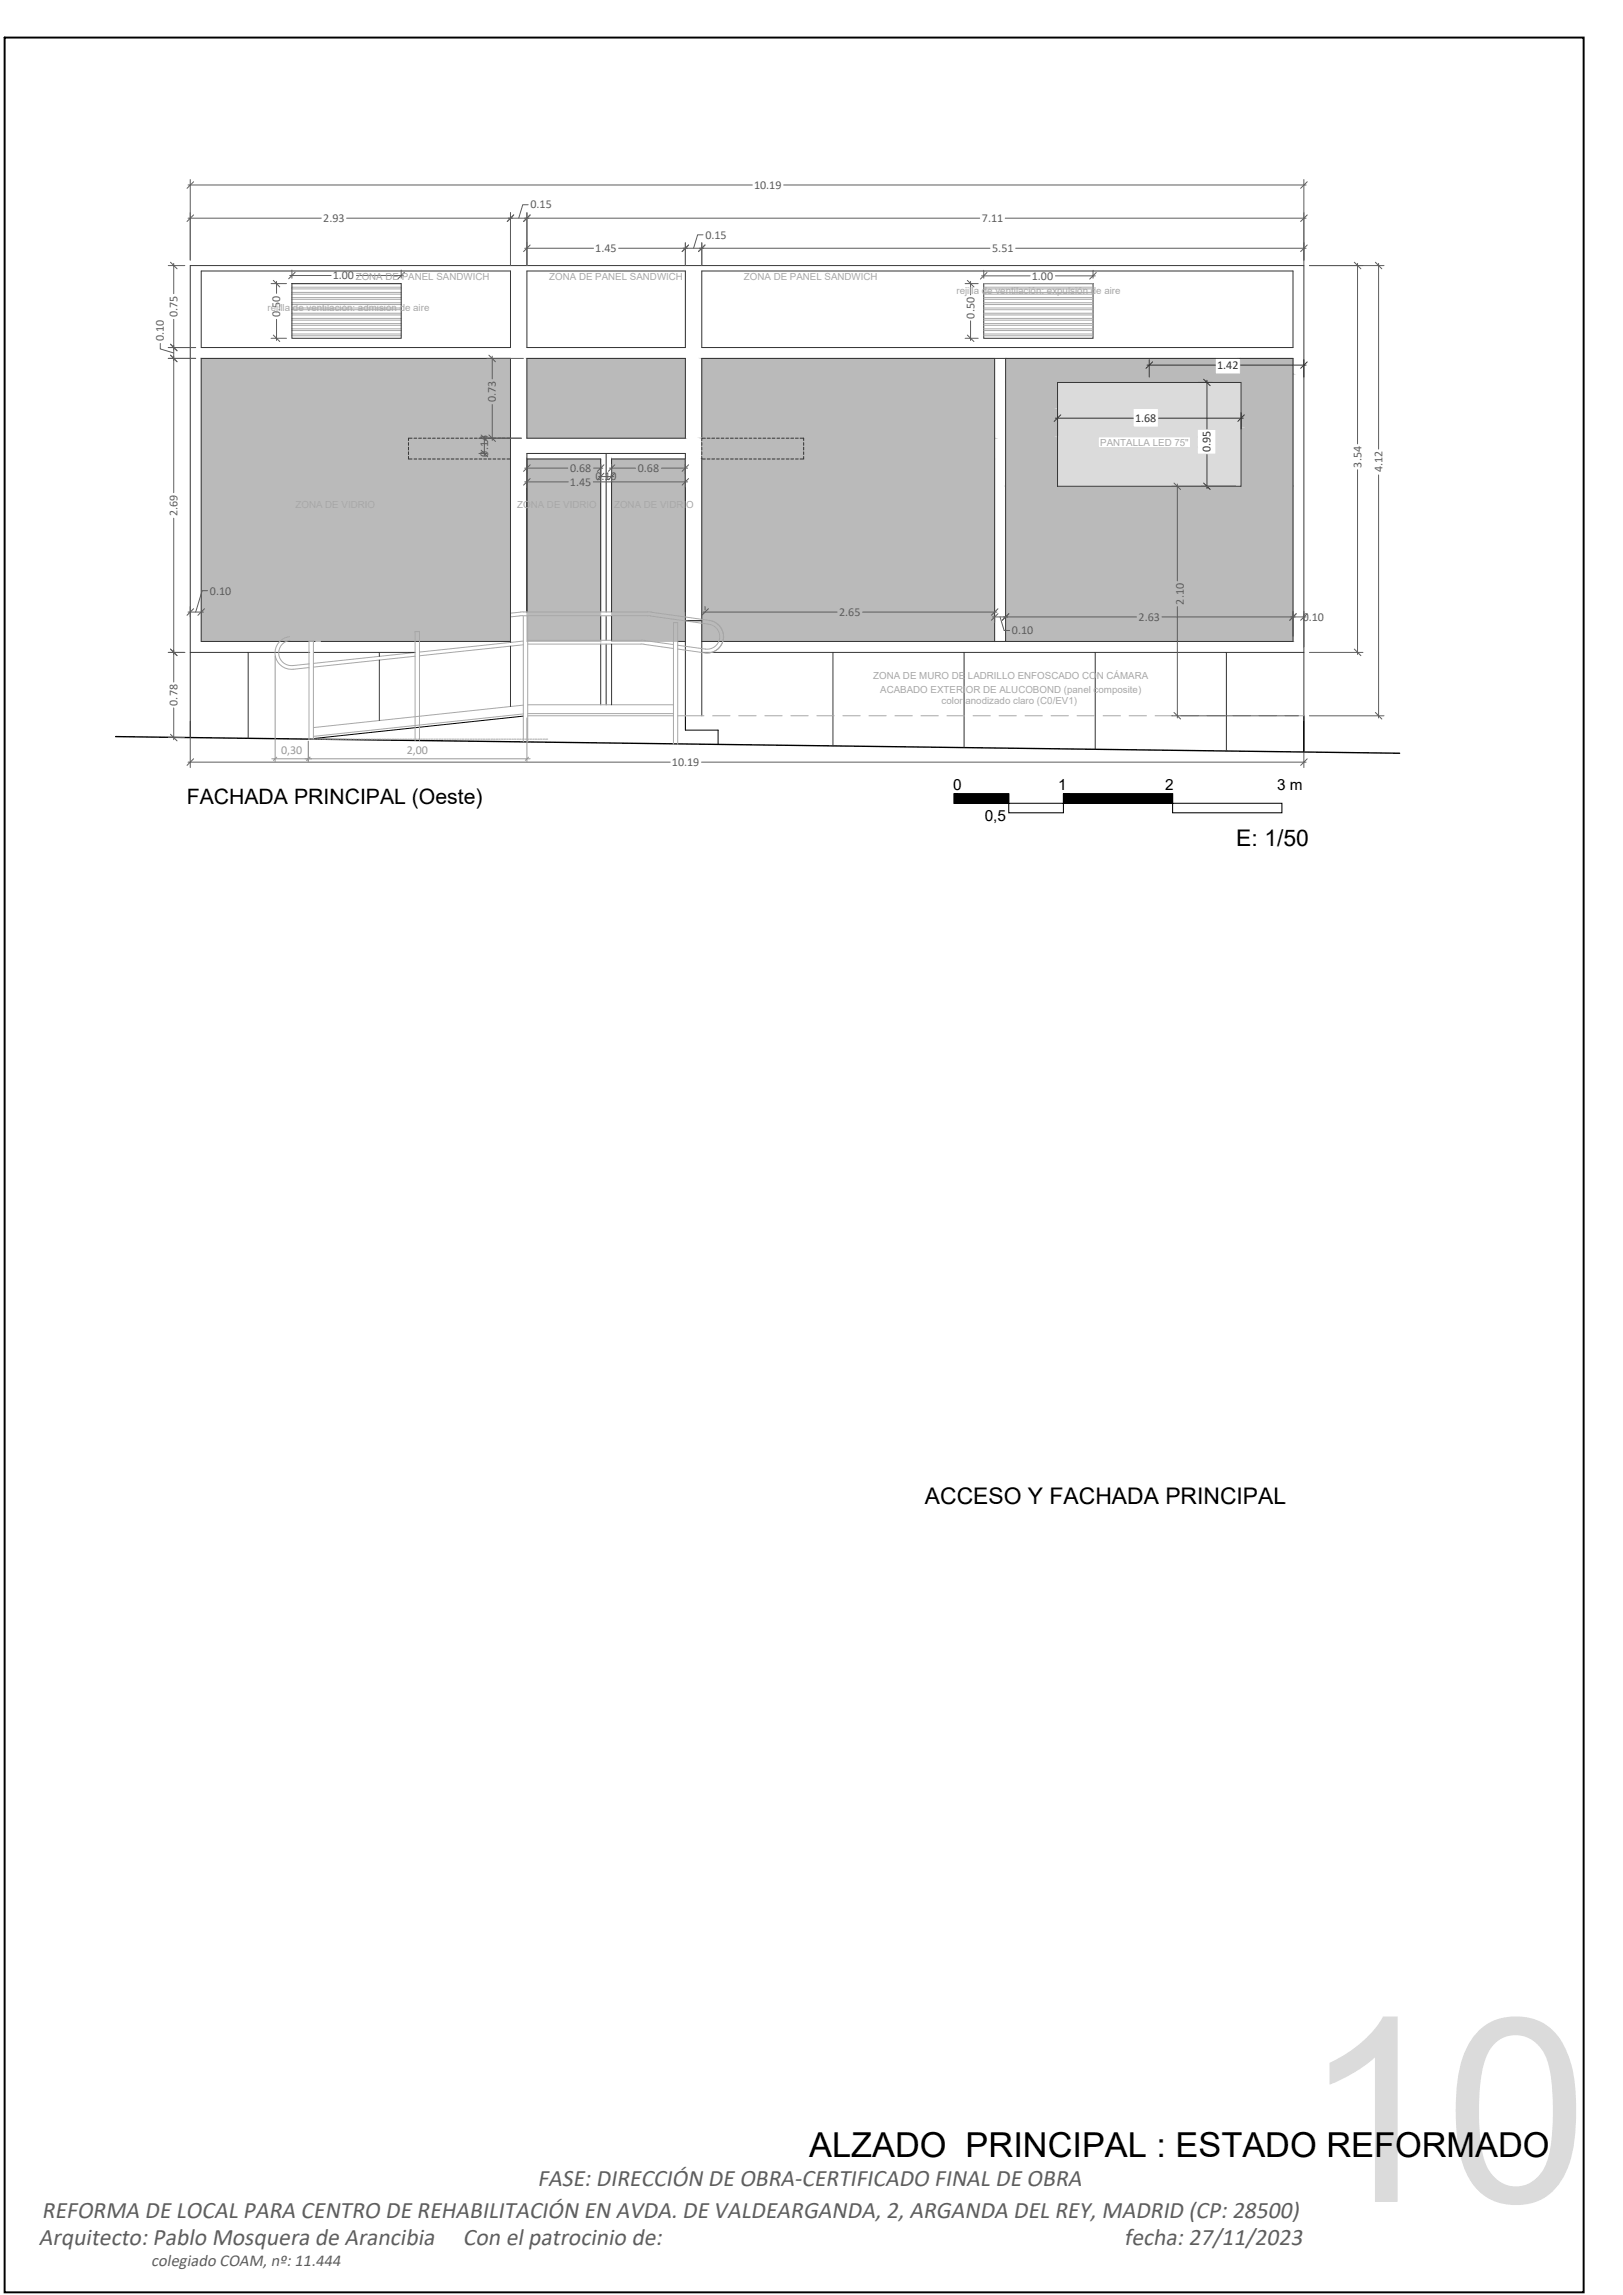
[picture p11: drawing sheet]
<svg xmlns="http://www.w3.org/2000/svg" width="297mm" height="420mm" viewBox="0 0 297 420" stroke-linecap="round" stroke-linejoin="round" font-family="sans-serif">
<defs><g id="words">
<text font-size="47.2" fill="#dbdbdb" x="238.2" y="403.1">10</text>
<text font-size="6.3" x="148.1" y="394.9">ALZADO PRINCIPAL : ESTADO REFORMADO</text>
<g font-size="4.4" fill="#5e5e5e">
<text x="98.4" y="400.2">FASE: DIRECCIÓN DE OBRA-CERTIFICADO FINAL DE OBRA</text>
<text x="7.7" y="406">REFORMA DE LOCAL PARA CENTRO DE REHABILITACIÓN EN AVDA. DE VALDEARGANDA, 2, ARGANDA DEL REY, MADRID (CP: 28500)</text>
<text x="7.1" y="411">Arquitecto: Pablo Mosquera de Arancibia</text>
<text x="84.7" y="411">Con el patrocinio de:</text>
<text x="205.7" y="411">fecha: 27/11/2023</text>
</g>
<g font-size="4.2">
<text x="226.3" y="154.9">E: 1/50</text>
<text x="169.3" y="275.4">ACCESO Y FACHADA PRINCIPAL</text>
</g>
<text font-size="3.9" x="34.2" y="147.3">FACHADA PRINCIPAL (Oeste)</text>
<text font-size="3.1" fill="#5e5e5e" x="27.7" y="414.8">colegiado COAM, nº: 11.444</text>
<g font-size="2.8">
<text x="174.5" y="144.7">0</text>
<text x="193.7" y="144.7">1</text>
<text x="213.3" y="144.7">2</text>
<text x="233.7" y="144.7">3 m</text>
<text x="180.2" y="150.3">0,5</text>
</g>
<g font-size="2.2" fill="#5e5e5e">
<text x="138" y="34.6">10.19</text>
<text x="59.2" y="40.6">2.93</text>
<text x="97.1" y="38.2">0.15</text>
<text x="179.7" y="40.6">7.11</text>
<text x="108.9" y="46.1">1.45</text>
<text x="129.1" y="43.7">0.15</text>
<text x="181.6" y="46.1">5.51</text>
<text x="60.9" y="51.1">1.00</text>
<text x="188.8" y="51.2">1.00</text>
<text x="32.5" y="58" transform="rotate(-90 32.5 58)">0.75</text>
<text x="51.3" y="58" transform="rotate(-90 51.3 58)">0.50</text>
<text x="178.3" y="58.3" transform="rotate(-90 178.3 58.3)">0.50</text>
<text x="30" y="62.5" transform="rotate(-90 30 62.5)">0.10</text>
<text x="90.8" y="73.6" transform="rotate(-90 90.8 73.6)">0.73</text>
<text x="89.3" y="83.6" transform="rotate(-90 89.3 83.6)">0.14</text>
<text x="104.3" y="88.9">1.45</text>
<text x="104.3" y="86.4">0.68</text>
<text x="109" y="87.9">0.10</text>
<text x="116.7" y="86.4">0.68</text>
<text x="249.2" y="85.6" transform="rotate(-90 249.2 85.6)">3.54</text>
<text x="253" y="86.5" transform="rotate(-90 253 86.5)">4.12</text>
<text x="32.5" y="94.5" transform="rotate(-90 32.5 94.5)">2.69</text>
<text x="38.4" y="108.8">0.10</text>
<text x="153.6" y="112.7">2.65</text>
<text x="208.4" y="113.6">2.63</text>
<text x="216.7" y="110.7" transform="rotate(-90 216.7 110.7)">2.10</text>
<text x="238.4" y="113.6">0.10</text>
<text x="185.2" y="116.1">0.10</text>
<text x="32.5" y="129.2" transform="rotate(-90 32.5 129.2)">0.78</text>
<text x="123" y="140.2">10.19</text>
</g>
<g font-size="2.2" fill="#333">
<text x="222.8" y="67.5">1.42</text>
<text x="207.7" y="77.2">1.68</text>
<text x="221.6" y="82.8" transform="rotate(-90 221.6 82.8)">0.95</text>
</g>
<g font-size="2.2" fill="#989898">
<text x="51.4" y="138">0,30</text>
<text x="74.4" y="138">2,00</text>
</g>
<g font-size="1.8" fill="#a8a8a8">
<text x="65.1" y="51.2">ZONA DE PANEL SANDWICH</text>
<text x="100.5" y="51.2">ZONA DE PANEL SANDWICH</text>
<text x="136.1" y="51.2">ZONA DE PANEL SANDWICH</text>
<text x="175" y="53.8">rejilla de ventilación: expulsión de aire</text>
<text x="49" y="57">rejilla de ventilación: admisión de aire</text>
<text x="201.4" y="81.6">PANTALLA LED 75&quot;</text>
<text x="94.7" y="93">ZONA DE VIDRIO</text>
<text x="112.4" y="93">ZONA DE VIDRIO</text>
<text x="159.8" y="124.2">ZONA DE MURO DE LADRILLO ENFOSCADO CON CÁMARA</text>
<text x="161.1" y="126.9">ACABADO EXTERIOR DE ALUCOBOND (panel composite)</text>
<text x="172.3" y="129">color anodizado claro (C0/EV1)</text>
</g>
</g></defs>
<!-- layer: Proyecciones -->
<path d="M125.4 113.6h6M95.8 131.1l-38.4 4.1M125.4 131v2.7h6v2.6M238.6 131v6.7" fill="none" stroke="#000" stroke-width=".18"/>
<!-- layer: Muros -->
<path d="M21.2 134.9l235 3" fill="none" stroke="#000" stroke-width=".25"/>
<!-- layer: Cotas -->
<g fill="none" stroke="#5e5e5e" stroke-width=".18">
<path d="M34.4 39.9h24.4M34.4 33.9h103.3M34.8 32.9v14.7M63.4 39.9h115.9M93.4 38.9v9.7M96.4 38.9v9.7M96.7 37.5h-1l-.8 2.4M143.4 33.9h95.6M184 39.9h55M238.6 32.9v15.6M30.8 48.6h3M31.8 48.2v5.6"/>
<path d="M31.8 58.5v31.7M49.6 51.9h2.8M50.6 51.5v2.2M50.6 58.5v3.8M53 50.4h7.6M53.4 49.4v1.5M65.2 50.4h8.6M73.4 49.4v1.5M96 45.4h12.6M113.2 45.4h68M125.4 44.5v4.1M128.4 44.5v4.1"/>
<path d="M128.7 43h-1l-.8 2.4M176.6 51.9h2.4M177.6 51.5v2.5M177.6 58.7v3.6M179.6 50.5h8.9M180 49.5v1.4M185.9 45.4h53.1M193.2 50.5h7.2M200 49.5v1.4M239.6 48.6h13.7M248.5 48.2v33.1M252.3 48.2v34"/>
<path d="M29.3 62.9v1l2.5 .7M30.8 65.6h5M30.8 63.6h5M49.6 61.9h2.8M88.6 79.8v3.6M89.1 65.6h6.7M90.1 65.2v4.2M90.1 74.1v6.5M176.6 61.9h2.4M31.8 94.9v30M87.7 80.2h7.7M87.7 83h1.4"/>
<path d="M96 88.2h8M96 85.7h7.9M96.4 84v5.2M108.6 88.2h17.2M108.6 85.7h1.7M109.5 87.2h2.8M109.9 85v3.2M111.5 85.7h4.8M111.9 85v3.2M121.1 85.7h4.7M125.4 84v5.2M214.5 89h11.6"/>
<path d="M215.5 88.6v17.7M248.5 86v33.8M252.3 87v44.4M30.8 119.4h3M34.4 112.1h2.8M34.8 111.1v1.8M38 108.1h-1l-1.2 4M128.7 112.1h24.5M129 111.1v.6M157.9 112.1h24.5M181.6 112.9h26.4M182 113.1v.8"/>
<path d="M183 112.9l.8 2.5h1M212.7 112.9h26.3M215.5 111.1v20.3M236.6 112v4.4M238.6 112v6.4M239.6 119.4h9.8M30.8 135h3M31.8 129.6v5.8M34.4 139.5h88.3M34.8 132v8.5M128.4 139.5h110.6M214.5 131h23.1"/>
<path d="M238.6 132v8.5M239.6 131h13.7"/>
</g>
<!-- layer: HelpLayer1 -->
<g fill="none" stroke="#5e5e5e" stroke-width=".18">
<path d="M35.4 39.3l-1.2 1.3M35.4 33.3l-1.2 1.2M94 39.3l-1.2 1.3M97 39.3l-1.2 1.3M239.2 39.3l-1.2 1.3M239.2 33.3l-1.2 1.2M31.2 48l1.2 1.2M50 51.3l1.2 1.2M54 49.8l-1.2 1.2M74 49.8l-1.2 1.2M97 44.9l-1.2 1.2M126 44.9l-1.2 1.2"/>
<path d="M129 44.9l-1.2 1.2M177 51.3l1.2 1.2M180.6 49.9l-1.2 1.2M200.6 49.9l-1.2 1.2M239.2 44.9l-1.2 1.2M247.9 48l1.2 1.2M251.7 48l1.2 1.2M31.2 65l1.2 1.2M31.2 63l1.2 1.2M50 61.3l1.2 1.2M88.1 79.6l1.2 1.2M89.5 79.6l1.2 1.2"/>
<path d="M89.5 65l1.2 1.2M177 61.3l1.2 1.2M88.1 82.4l1.2 1.2M97 87.6l-1.2 1.2M97 85.1l-1.2 1.2M110.5 85.1l-1.2 1.2M110.5 86.6l-1.2 1.2M112.5 86.6l-1.2 1.2M112.5 85.1l-1.2 1.2M126 87.6l-1.2 1.2M126 85.1l-1.2 1.2M214.9 88.4l1.2 1.2"/>
<path d="M31.2 118.8l1.2 1.2M35.4 111.4l-1.2 1.2M37.4 111.4l-1.2 1.2M129.6 111.4l-1.2 1.2M182.6 112.4l-1.2 1.2M182.6 111.4l-1.2 1.2M184.6 112.4l-1.2 1.2M237.2 112.4l-1.1 1.2M239.2 112.4l-1.2 1.2M247.9 118.8l1.2 1.2M31.2 134.4l1.2 1.2M35.4 138.9l-1.2 1.2"/>
<path d="M214.9 130.4l1.2 1.2M239.2 138.9l-1.2 1.2M251.7 130.4l1.2 1.2"/>
</g>
<!-- layer: sellos -->
<g fill="#000" stroke="#000" stroke-width=".18">
<path d="M174.6 145.3l10 1.8v-1.8zM174.6 145.3l10 1.8h-10z"/>
<path d="M194.6 145.3l20 1.8v-1.8zM194.6 145.3l20 1.8h-20z"/>
</g>
<path d="M174.6 145.3h10v1.8h-10zM184.6 147.1h10v1.7h-10zM194.6 145.3h20v1.8h-20zM214.6 147.1h20v1.7h-20z" fill="none" stroke="#000" stroke-width=".19"/>
<!-- layer: Fondo -->
<g fill="none" stroke="#a8a8a8" stroke-width=".18">
<path d="M53.4 52.6h20M53.4 53.5h20M53.4 54.5h20M53.4 55.4h20M53.4 56.4h20M53.4 57.3h20M53.4 58.3h20M53.4 59.2h20M53.4 51.9h20M53.4 52.9h20M53.4 53.8h20M53.4 54.8h20"/>
<path d="M53.4 55.8h20M53.4 56.7h20M53.4 57.7h20M53.4 58.6h20M53.4 59.6h20M180 52.6h20M180 53.5h20M180 54.5h20M180 55.4h20M180 56.4h20M180 57.3h20M180 58.3h20"/>
<path d="M180 59.2h20M180 51.9h20M180 52.9h20M180 53.8h20M180 54.8h20M180 55.8h20M180 56.7h20M180 57.7h20M180 58.6h20M180 59.6h20M53.4 60.2h20M53.4 61.2h20"/>
<path d="M53.4 60.5h20M53.4 61.5h20M180 60.2h20M180 61.2h20M180 60.5h20M180 61.5h20M53 116.6a3 3 0 0 0-2.6 3.3 3 3 0 0 0 3.2 2.6l3-.3M76 119.5l-18.6 2M95.6 112.7h22.9M95.6 112.7l-42.5 4.5a2.31 2.31 0 0 0-2.1 2.6 2.31 2.31 0 0 0 2.6 2l3-.3M95.7 117.4l-18.9 2M95.7 112h22.8"/>
<path d="M95.7 112l-42.7 4.6M95.8 118l-19 2.1M95.8 112.8v23M96.6 117.9h20.9l5.8 .8M96.6 117.2h20.7M96.6 112.8v23M117.3 117.2l6 .8M118.5 112.7l.6 .1M118.5 112l.7 .1M119.1 112.8l10.6 1.5M119.2 112.1l10.6 1.5M124 118.8l5 .7a3 3 0 0 0 3.4-2.5 3 3 0 0 0-2.6-3.4 3 3 0 0 1 2.6 3.3 3 3 0 0 1-3.3 2.6"/>
<path d="M124 118.1l5.1 .7M129.7 114.3a2.3 2.3 0 0 1 2 2.6 2.3 2.3 0 0 1-2.6 1.9M56.6 135.3v-17.9h.8v17.9M76 135.6v-20h.8v20M76 120.1l-18.6 2M95.8 129.1l-38.4 4.1M95.8 130.7l-38.4 4.1M96.6 129h26.7M96.6 130.6h26.7M96.6 131h26.7M123.3 136.3v-22.3h.7v22.3M124 131h1.4"/>
</g>
<g fill="none" stroke="#333" stroke-width=".18">
<path d="M36.8 49.6h56.6v14h-56.6zM53.4 51.9h20v10h-20zM96.4 49.6h29v14h-29zM128.4 49.6h108.2v14h-108.2zM180 51.9h20v10h-20zM96.4 65.6h29v14.6h-29zM182 65.6v51.8M184 65.6v51.8M193.1 76.6h14.3M193.5 70h33.6v19h-33.6zM193.5 75.5v4.4M209.9 66.8h12.5"/>
<path d="M210.3 65.8v3.2M212 76.6h15.5M219.2 70h2.7M220.9 69.6v8.9M227.1 66.8h11.9M227.1 75.5v3M74.8 83.6v.4h.6M74.8 81v.5M74.8 81.9v.5M74.8 82.7v.5M75.4 80.2h-.6v.5M75.8 80.2h.5"/>
<path d="M75.8 84h.5M76.6 80.2h.5M76.6 84h.5M77.5 80.2h.5M77.5 84h.5M78.3 80.2h.5M78.3 84h.5M79.2 80.2h.5M79.2 84h.5M80 80.2h.5M80 84h.5M80.9 80.2h.5"/>
<path d="M80.9 84h.5M81.7 80.2h.5M81.7 84h.5M82.6 80.2h.5M82.6 84h.5M83.4 80.2h.5M83.4 84h.5M84.3 80.2h.5M84.3 84h.5M85.1 80.2h.5M85.1 84h.5M86 80.2h.5"/>
<path d="M86 84h.5M86.8 80.2h.5M86.8 84h.5M87.7 80.2h.5M87.7 84h.5M88.5 80.2h.5M88.5 84h.5M89.4 80.2h.5M89.4 84h.5M90.2 80.2h.5M90.2 84h.5M91.1 80.2h.5"/>
<path d="M91.1 84h.5M91.9 80.2h.5M91.9 84h.5M92.8 80.2h.6v.5M93.4 83.6v.4h-.6M96.4 84h13.5v28M110.9 83v29M125.4 84h-13.5v28M128.4 83.6v.4h.7M129.1 80.2h-.7v.5M129.4 80.2h.5M129.4 84h.5"/>
<path d="M130.3 80.2h.5M130.3 84h.5M131.1 80.2h.5M131.1 84h.5M132 80.2h.5M132 84h.5M132.8 80.2h.5M132.8 84h.5M133.7 80.2h.5M133.7 84h.5M134.5 80.2h.5M134.5 84h.5"/>
<path d="M135.4 80.2h.5M135.4 84h.5M136.2 80.2h.5M136.2 84h.5M137.1 80.2h.5M137.1 84h.5M137.9 80.2h.5M137.9 84h.5M138.8 80.2h.5M138.8 84h.5M139.6 80.2h.5M139.6 84h.5"/>
<path d="M140.5 80.2h.5M140.5 84h.5M141.3 80.2h.5M141.3 84h.5M142.2 80.2h.5M142.2 84h.5M143 80.2h.5M143 84h.5M143.9 80.2h.5M143.9 84h.5M144.7 80.2h.5M144.7 84h.5"/>
<path d="M145.6 80.2h.5M145.6 84h.5M146.4 80.2h.7v.5M147.1 83.6v.4h-.7M147.1 81v.5M147.1 81.9v.5M147.1 82.7v.5M219.9 89h6.2M220.9 83.2v6.2M34.8 119.4h21.9M45.4 119.4v15.8M57.5 119.4h18.5"/>
<path d="M57.7 117.4h-20.9v-51.8h56.6v52M58.8 117.4h34.6M69.4 119.4v.8M93.4 118.3v11M96.4 112v-29h29v48M109.9 112.8v4.4M109.9 117.9v11.1M110.9 112.8v4.4M110.9 117.9v11.1M111.9 112.8v4.4M111.9 117.9v11.1M124 117.4h1.4"/>
<path d="M128.4 117.4h108.2v-51.8h-108.2v65.4M128.4 119.4h110.2M152.4 119.4v17.1M176.4 119.4v17.5M200.4 119.4v17.8M224.5 119.4v18.1M34.8 135v-86.4h203.8v89.1M69.4 120.8v11.1"/>
</g>
<!-- layer: Sombra gris-relleno -->
<g fill="#bababa" stroke="#bababa" stroke-width=".18">
<path d="M36.8 65.6l56.6 51.8v-51.8zM36.8 65.6l56.6 51.8h-56.6z"/>
<path d="M96.4 84l13.5 33.4v-33.4zM96.4 84l13.5 33.4h-13.5z"/>
<path d="M111.9 84l13.5 33.4v-33.4zM111.9 84l13.5 33.4h-13.5z"/>
<path d="M96.4 65.6l29 14.6v-14.6zM96.4 65.6l29 14.6h-29z"/>
<path d="M184 65.6l38.4 2.9v-2.9zM184 65.6l38.4 2.9h-38.4z"/>
<path d="M227 65.6l9.6 2.9v-2.9zM227 65.6l9.6 2.9h-9.6z"/>
<path d="M184 68.5l52.6 1.5v-1.5zM184 68.5l52.6 1.5h-52.6z"/>
<path d="M227.1 70l9.5 19v-19zM227.1 70l9.5 19h-9.5z"/>
<path d="M184 70l9.5 19v-19zM184 70l9.5 19h-9.5z"/>
<path d="M184 89l52.6 28.4v-28.4zM184 89l52.6 28.4h-52.6z"/>
<path d="M128.4 65.6l53.6 14.6v-14.6zM128.4 65.6l53.6 14.6h-53.6z"/>
<path d="M147.1 80.2l34.9 3.8v-3.8zM147.1 80.2l34.9 3.8h-34.9z"/>
<path d="M128.4 84l53.6 33.4v-33.4zM128.4 84l53.6 33.4h-53.6z"/>
<path d="M128.4 80.2l18.7 3.8v-3.8zM128.4 80.2l18.7 3.8h-18.7z"/>
</g>
<g fill="#dbdbdb" stroke="#dbdbdb" stroke-width=".18">
<path d="M193.5 70l33.6 4.8v-4.8zM193.5 70l33.6 4.8h-33.6z"/>
<path d="M193.5 74.8l13.9 3.4v-3.4zM193.5 74.8l13.9 3.4h-13.9z"/>
<path d="M212 74.8l15.1 3.4v-3.4zM212 74.8l15.1 3.4h-15.1z"/>
<path d="M193.5 78.2l33.6 .3v-.3zM193.5 78.2l33.6 .3h-33.6z"/>
<path d="M193.5 78.5l25.6 1.5v-1.5zM193.5 78.5l25.6 1.5h-25.6z"/>
<path d="M193.5 80l7.5 1.9v-1.9zM193.5 80l7.5 1.9h-7.5z"/>
<path d="M217.9 80l1.2 1.9v-1.9zM217.9 80l1.2 1.9h-1.2z"/>
<path d="M193.5 81.9l25.6 1.2v-1.2zM193.5 81.9l25.6 1.2h-25.6z"/>
<path d="M222.5 78.5l4.6 4.6v-4.6zM222.5 78.5l4.6 4.6h-4.6z"/>
<path d="M193.5 83.1l33.6 5.9v-5.9zM193.5 83.1l33.6 5.9h-33.6z"/>
</g>
<!-- layer: HelpLayer1 -->
<path d="M194.1 75.9l-1.2 1.3M210.9 66.3l-1.2 1.1M220.3 69.4l1.2 1.2M227.7 75.9l-1.2 1.3M239.2 66.3l-1.2 1.1M220.3 88.4l1.2 1.2" fill="none" stroke="#333" stroke-width=".18"/>
<!-- layer: Trazos -->
<g fill="none" stroke="#a8a8a8" stroke-width=".18">
<path d="M56.4 135.3h.4M57 135.3h.3M57.4 135.3h.4M57.9 135.3h.4M58.4 135.3h.3M58.9 135.3h.3M59.4 135.3h.3M59.8 135.3h.4M60.3 135.3h.3M60.8 135.3h.3M61.3 135.3h.3M61.7 135.3h.4"/>
<path d="M62.2 135.3h.3M62.7 135.3h.3M63.2 135.3h.3M63.6 135.3h.4M64.1 135.3h.3M64.6 135.3h.3M65.1 135.3h.3M65.6 135.3h.3M66 135.3h.4M66.5 135.3h.3M67 135.3h.3M67.5 135.3h.3"/>
<path d="M67.9 135.3h.4M68.4 135.3h.3M68.9 135.3h.3M69.4 135.3h.3M69.8 135.3h.4M70.3 135.3h.3M70.8 135.3h.3M71.3 135.3h.3M71.8 135.3h.3M72.2 135.3h.3M72.7 135.3h.3M73.2 135.3h.3"/>
<path d="M73.7 135.3h.3M74.1 135.3h.3M74.6 135.3h.3M75.1 135.3h.3M75.6 135.3h.3M76 135.3h.3M76.5 135.3h.3M77 135.3h.3M77.5 135.3h.3M77.9 135.3h.4M78.4 135.3h.3M78.9 135.3h.3"/>
<path d="M79.4 135.3h.3M79.8 135.3h.4M80.3 135.3h.3M80.8 135.3h.3M81.3 135.3h.3M81.7 135.3h.4M82.2 135.3h.3M82.7 135.3h.3M83.2 135.3h.3M83.7 135.3h.3M84.1 135.3h.4M84.6 135.3h.3"/>
<path d="M85.1 135.3h.3M85.6 135.3h.3M86 135.3h.4M86.5 135.3h.3M87 135.3h.3M87.5 135.3h.3M87.9 135.3h.4M88.4 135.3h.3M88.9 135.3h.3M89.4 135.3h.3M89.9 135.3h.3M90.3 135.3h.3"/>
<path d="M90.8 135.3h.3M91.3 135.3h.3M91.8 135.3h.3M92.2 135.3h.3M92.7 135.3h.3M93.2 135.3h.3M93.7 135.3h.3M94.1 135.3h.3M94.6 135.3h.3M95.1 135.3h.3M95.6 135.3h.3M96 135.3h.4"/>
<path d="M96.5 135.3h.3M97 135.3h.3M97.5 135.3h.3M97.9 135.3h.4M98.4 135.3h.3M98.9 135.3h.3M99.4 135.3h.3M99.8 135.3h.4M125.4 131h3.4M130.4 131h3.2M135.2 131h3.2M140 131h3.2"/>
<path d="M144.7 131h3.2M149.5 131h3.2M154.3 131h3.1M159 131h3.2M163.8 131h3.2M168.6 131h3.1M173.3 131h3.2M178.1 131h3.2M182.8 131h3.2M187.6 131h3.2M192.4 131h3.1M197.1 131h3.2"/>
<path d="M201.9 131h3.2M206.7 131h3.1M211.4 131h3.2M216.2 131h3.2M220.9 131h3.2M225.7 131h3.2M230.5 131h3.1M235.2 131h3.4"/>
</g>
<!-- layer: Mobiliario -->
<path d="M49.7 138.9h47.3M50.4 120.1v19.4M56.4 135.7v3.8M96.4 131.4v8.1" fill="none" stroke="#989898" stroke-width=".18"/>
<!-- layer: HelpLayer1 -->
<path d="M50.7 138.6l-.7 .6M56.7 138.6l-.6 .6M96.7 138.6l-.6 .6" fill="none" stroke="#989898" stroke-width=".18"/>
<!-- layer: Regruesado -->
<path d="M.8 6.9h289v412.8h-289z" fill="none" stroke="#000" stroke-width=".36"/>
<use href="#words"/>
</svg>
